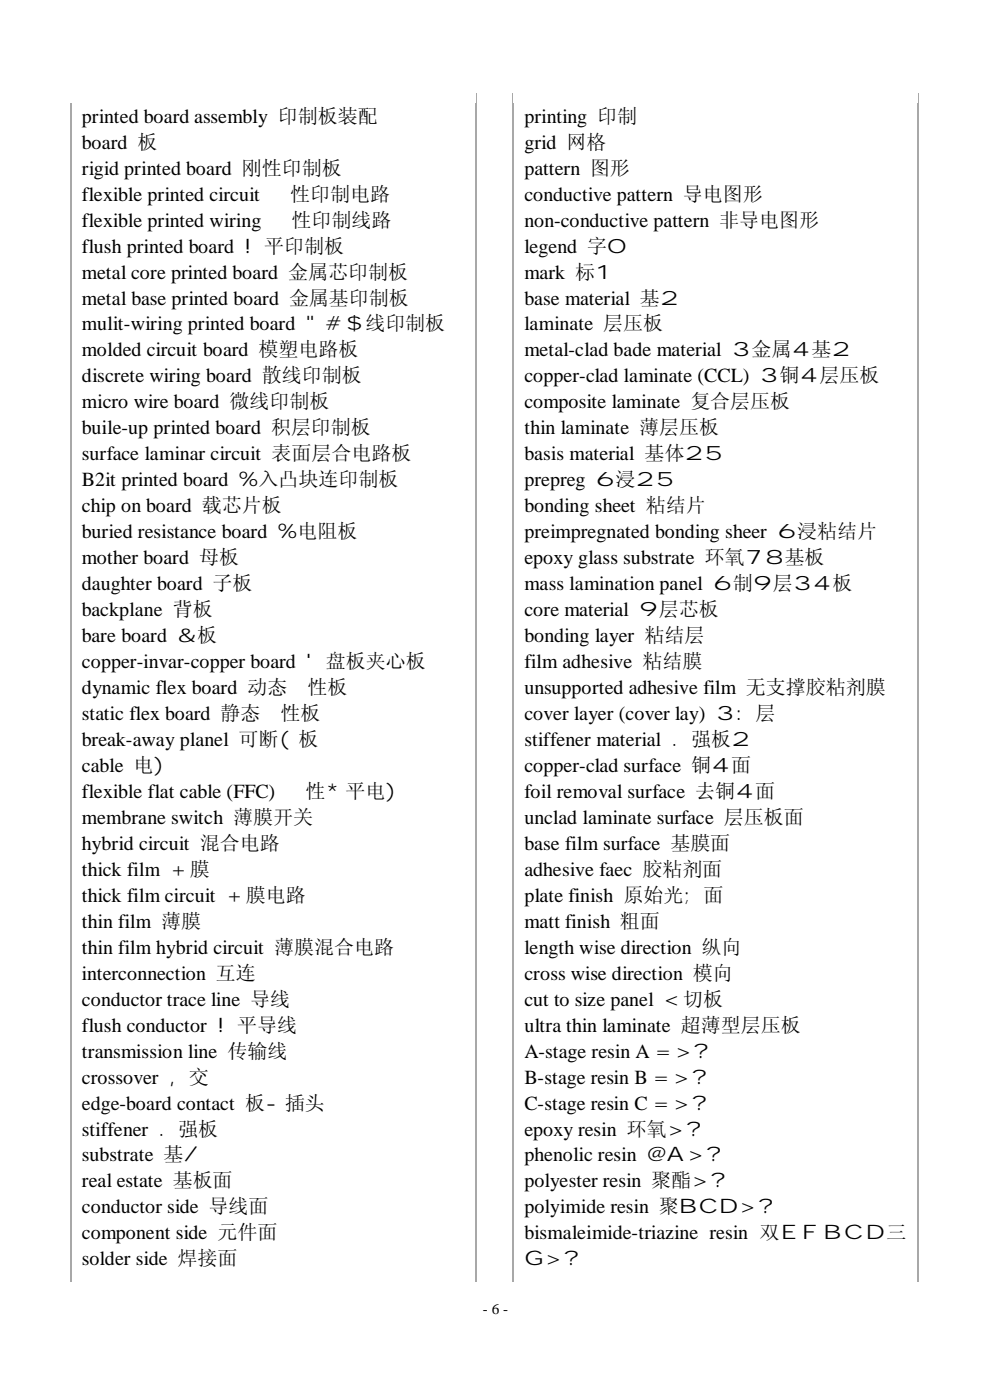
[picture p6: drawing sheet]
<svg xmlns="http://www.w3.org/2000/svg" width="210mm" height="297mm" viewBox="0 0 210 297" stroke-linecap="round" stroke-linejoin="round" font-family="sans-serif">
<defs><g id="words">
<g font-size="4.2">
<text x="17.4" y="26">printed board assembly 印制板装配</text>
<text x="111.1" y="26">printing 印制</text>
<text x="17.4" y="31.5">board 板</text>
<text x="111.1" y="31.5">grid 网格</text>
<text x="17.4" y="37">rigid printed board 刚性印制板</text>
<text x="111.1" y="37">pattern 图形</text>
<text x="17.4" y="42.5">flexible printed circuit</text>
<text x="61.5" y="42.5">性印制电路</text>
<text x="111.1" y="42.5">conductive pattern 导电图形</text>
<text x="17.4" y="48">flexible printed wiring</text>
<text x="17.4" y="53.5">flush printed board 齐平印制板</text>
<text x="61.7" y="48">性印制线路</text>
<text x="111.1" y="48">non-conductive pattern 非导电图形</text>
<text x="111.1" y="53.5">l</text>
<text x="112.2" y="53.5">egend 字符</text>
<text x="17.4" y="59">metal core printed board 金属芯印制板</text>
<text x="111.1" y="59">mark 标志</text>
<text x="17.4" y="64.5">metal base printed board 金属基印制板</text>
<text x="111.1" y="64.5">base material 基材</text>
<text x="17.4" y="70">mulit-wiring printed board 多重布线印制板</text>
<text x="111.1" y="70">l</text>
<text x="112.2" y="70">aminate 层压板</text>
<text x="17.4" y="75.5">molded circuit board 模塑电路板</text>
<text x="111.1" y="75.5">metal-clad bade material 覆金属箔基材</text>
<text x="17.4" y="81">discrete wiring board 散线印制板</text>
<text x="111.1" y="81">copper-clad laminate (CCL) 覆铜箔层压板</text>
<text x="17.4" y="86.5">micro wire board 微线印制板</text>
<text x="111.1" y="86.5">composite laminate 复合层压板</text>
<text x="17.4" y="92">buile-up printed board 积层印制板</text>
<text x="111.1" y="92">t</text>
<text x="112.4" y="92">hin laminate 薄层压板</text>
<text x="17.4" y="97.6">surface laminar circuit 表面层合电路板</text>
<text x="111.1" y="97.6">basis material 基体材料</text>
<text x="17.4" y="103.1">B2it printed board 埋入凸块连印制板</text>
<text x="111.1" y="103.1">prepreg 预浸材料</text>
<text x="17.4" y="108.6">chip on board 载芯片板</text>
<text x="111.1" y="108.6">bonding sheet 粘结片</text>
<text x="17.4" y="114.1">buried resistance board 埋电阻板</text>
<text x="17.4" y="119.6">mother board 母板</text>
<text x="111.1" y="114.1">preimpregnated bonding sheer 预浸粘结片</text>
<text x="111.1" y="119.6">epoxy glass substrate 环氧玻璃基板</text>
<text x="17.4" y="125.1">daughter board 子板</text>
<text x="111.1" y="125.1">mass lamination panel 预制内层覆箔板</text>
<text x="17.4" y="130.6">backplane 背板</text>
<text x="111.1" y="130.6">core material 内层芯板</text>
<text x="17.4" y="136.1">bare board 裸板</text>
<text x="111.1" y="136.1">bonding layer 粘结层</text>
<text x="17.4" y="141.6">copper-invar-copper board 键盘板夹心板</text>
<text x="111.1" y="141.6">film adhesive 粘结膜</text>
<text x="17.4" y="147.1">dynamic flex board 动态</text>
<text x="65.1" y="147.1">性板</text>
<text x="111.1" y="147.1">unsupported adhesive film 无支撑胶粘剂膜</text>
<text x="17.4" y="152.6">static flex board 静态</text>
<text x="59.4" y="152.6">性板</text>
<text x="111.1" y="152.6">cover layer (cover lay) 覆盖层</text>
<text x="17.4" y="158.1">break-away planel 可断拼板</text>
<text x="111.1" y="158.1">stiffener material 增强板材</text>
<text x="17.4" y="163.6">cable 电缆</text>
<text x="111.1" y="163.6">copper-clad surface 铜箔面</text>
<text x="17.4" y="169.1">flexible flat cable (FFC)</text>
<text x="64.7" y="169.1">性扁平电缆</text>
<text x="111.1" y="169.1">foil removal surface 去铜箔面</text>
<text x="17.4" y="174.6">membrane switch 薄膜开关</text>
<text x="111.1" y="174.6">unclad laminate surface 层压板面</text>
<text x="17.4" y="180.1">hybrid circuit 混合电路</text>
<text x="17.4" y="185.6">t</text>
<text x="18.6" y="185.6">hick film 厚膜</text>
<text x="111.1" y="180.1">base film surface 基膜面</text>
<text x="111.1" y="185.6">adhesive faec 胶粘剂面</text>
<text x="17.4" y="191.1">t</text>
<text x="18.6" y="191.1">hick film circuit 厚膜电路</text>
<text x="111.1" y="191.1">plate finish 原始光洁面</text>
<text x="17.4" y="196.6">t</text>
<text x="18.6" y="196.6">hin film 薄膜</text>
<text x="111.1" y="196.6">matt finish 粗面</text>
<text x="17.4" y="202.1">t</text>
<text x="18.6" y="202.1">hin film hybrid circuit 薄膜混合电路</text>
<text x="111.1" y="202.1">l</text>
<text x="112.2" y="202.1">ength wise direction 纵向</text>
<text x="17.4" y="207.6">i</text>
<text x="18.5" y="207.6">nterconnection 互连</text>
<text x="111.1" y="207.6">cross wise direction 模向</text>
<text x="17.4" y="213.1">conductor trace line 导线</text>
<text x="111.1" y="213.1">cut to size panel 剪切板</text>
<text x="17.4" y="218.6">flush conductor 齐平导线</text>
<text x="111.1" y="218.6">ultra thin laminate 超薄型层压板</text>
<text x="17.4" y="224.1">t</text>
<text x="18.6" y="224.1">ransmission line 传输线</text>
<text x="111.1" y="224.1">A-stage resin A 阶树脂</text>
<text x="17.4" y="229.6">crossover 跨交</text>
<text x="111.1" y="229.6">B-stage resin B 阶树脂</text>
<text x="17.4" y="235.1">edge-board contact 板边插头</text>
<text x="111.1" y="235.1">C-stage resin C 阶树脂</text>
<text x="17.4" y="240.6">stiffener 增强板</text>
<text x="111.1" y="240.6">epoxy resin 环氧树脂</text>
<text x="17.4" y="246.1">substrate 基底</text>
<text x="17.4" y="251.6">real estate 基板面</text>
<text x="111.1" y="246.1">phenolic resin 酚醛树脂</text>
<text x="111.1" y="251.6">polyester resin 聚酯树脂</text>
<text x="17.4" y="257.1">conductor side 导线面</text>
<text x="111.1" y="257.1">polyimide resin 聚酰亚胺树脂</text>
<text x="17.4" y="262.7">component side 元件面</text>
<text x="111.1" y="262.7">bismaleimide-triazine resin 双马来酰亚胺三</text>
<text x="17.4" y="268.2">solder side 焊接面</text>
<text x="111.1" y="268.2">嗪树脂</text>
</g>
<text font-size="3.2" x="102.3" y="278.4">- 6 -</text>
</g></defs>
<path d="M14.9 19.7v2.1M100.8 19.7v2.1" fill="none" stroke="#a7a8a7" stroke-width=".25"/>
<g fill="#fff">
<path d="M15 19.4h85.4v.3h-85.4z"/>
<path d="M100.4 19.4h.3v.3h-.3z"/>
<path d="M15 271.5h85.4v.3h-85.4z"/>
<path d="M100.4 271.5h.3v.3h-.3z"/>
<path d="M15 269.4h85.7v2.1h-85.7z"/>
<path d="M15 19.7h85.7v2.1h-85.7z"/>
<path d="M15 19.7h.2v251.8h-.2z"/>
<path d="M100.4 19.7h.3v251.8h-.3z"/>
<path d="M100.7 19.7l.1 251.8z"/>
</g>
<path d="M14.9 21.8v249.7M100.8 21.8v249.7" fill="none" stroke="#a7a8a7" stroke-width=".25"/>
<g fill="#fff">
<path d="M109 19.7h85.1v251.8h-85.1z"/>
<path d="M111.1 21.8h81v5.5h-81z"/>
<path d="M111.1 27.3h81v5.5h-81z"/>
<path d="M111.1 32.8h81v5.5h-81z"/>
<path d="M111.1 38.3h81v5.5h-81z"/>
<path d="M111.1 43.8h81v5.5h-81z"/>
<path d="M111.1 49.3h81v5.5h-81z"/>
<path d="M111.1 54.8h81v5.5h-81z"/>
<path d="M111.1 60.3h81v5.5h-81z"/>
<path d="M111.1 65.8h81v5.5h-81z"/>
<path d="M111.1 71.3h81v5.5h-81z"/>
<path d="M111.1 76.8h81v5.5h-81z"/>
<path d="M111.1 82.3h81v5.5h-81z"/>
<path d="M111.1 87.8h81v5.5h-81z"/>
<path d="M111.1 93.3h81v5.5h-81z"/>
<path d="M111.1 98.8h81v5.5h-81z"/>
<path d="M111.1 104.3h81v5.5h-81z"/>
<path d="M111.1 109.8h81v5.5h-81z"/>
<path d="M111.1 115.3h81v5.5h-81z"/>
<path d="M111.1 120.8h81v5.5h-81z"/>
<path d="M111.1 126.3h81v5.5h-81z"/>
<path d="M111.1 131.8h81v5.5h-81z"/>
<path d="M111.1 137.3h81v5.5h-81z"/>
<path d="M111.1 142.8h81v5.6h-81z"/>
<path d="M111.1 148.4h81v5.5h-81z"/>
<path d="M111.1 153.9h81v5.5h-81z"/>
<path d="M111.1 159.4h81v5.5h-81z"/>
<path d="M111.1 164.9h81v5.5h-81z"/>
<path d="M111.1 170.4h81v5.5h-81z"/>
<path d="M111.1 175.9h81v5.5h-81z"/>
<path d="M111.1 181.4h81v5.5h-81z"/>
<path d="M111.1 186.9h81v5.5h-81z"/>
<path d="M111.1 192.4h81v5.5h-81z"/>
<path d="M111.1 197.9h81v5.5h-81z"/>
<path d="M111.1 203.4h81v5.5h-81z"/>
<path d="M111.1 208.9h81v5.5h-81z"/>
<path d="M111.1 214.4h81v5.5h-81z"/>
<path d="M111.1 219.9h81v5.5h-81z"/>
<path d="M111.1 225.4h81v5.5h-81z"/>
<path d="M111.1 230.9h81v5.5h-81z"/>
<path d="M111.1 236.4h81v5.5h-81z"/>
<path d="M111.1 241.9h81v5.5h-81z"/>
<path d="M111.1 247.4h81v5.5h-81z"/>
<path d="M111.1 252.9h81v5.5h-81z"/>
<path d="M111.1 258.4h81v5.5h-81z"/>
<path d="M111.1 263.9h81v5.5h-81z"/>
</g>
<path d="M108.7 19.7v2.1M194.5 19.7v2.1" fill="none" stroke="#a7a8a7" stroke-width=".25"/>
<g fill="#fff">
<path d="M108.7 19.4h85.4v.3h-85.4z"/>
<path d="M194.1 19.4h.3v.3h-.3z"/>
<path d="M108.7 271.5h85.4v.3h-85.4z"/>
<path d="M194.1 271.5h.3v.3h-.3z"/>
<path d="M108.7 269.4h85.7v2.1h-85.7z"/>
<path d="M108.7 19.7h85.7v2.1h-85.7z"/>
<path d="M108.7 19.7h.3v251.8h-.3z"/>
<path d="M194.1 19.7h.3v251.8h-.3z"/>
<path d="M194.4 19.7l.1 251.8z"/>
</g>
<path d="M108.7 21.8v249.7M194.5 21.8v249.7" fill="none" stroke="#a7a8a7" stroke-width=".25"/>
<use href="#words"/>
</svg>
